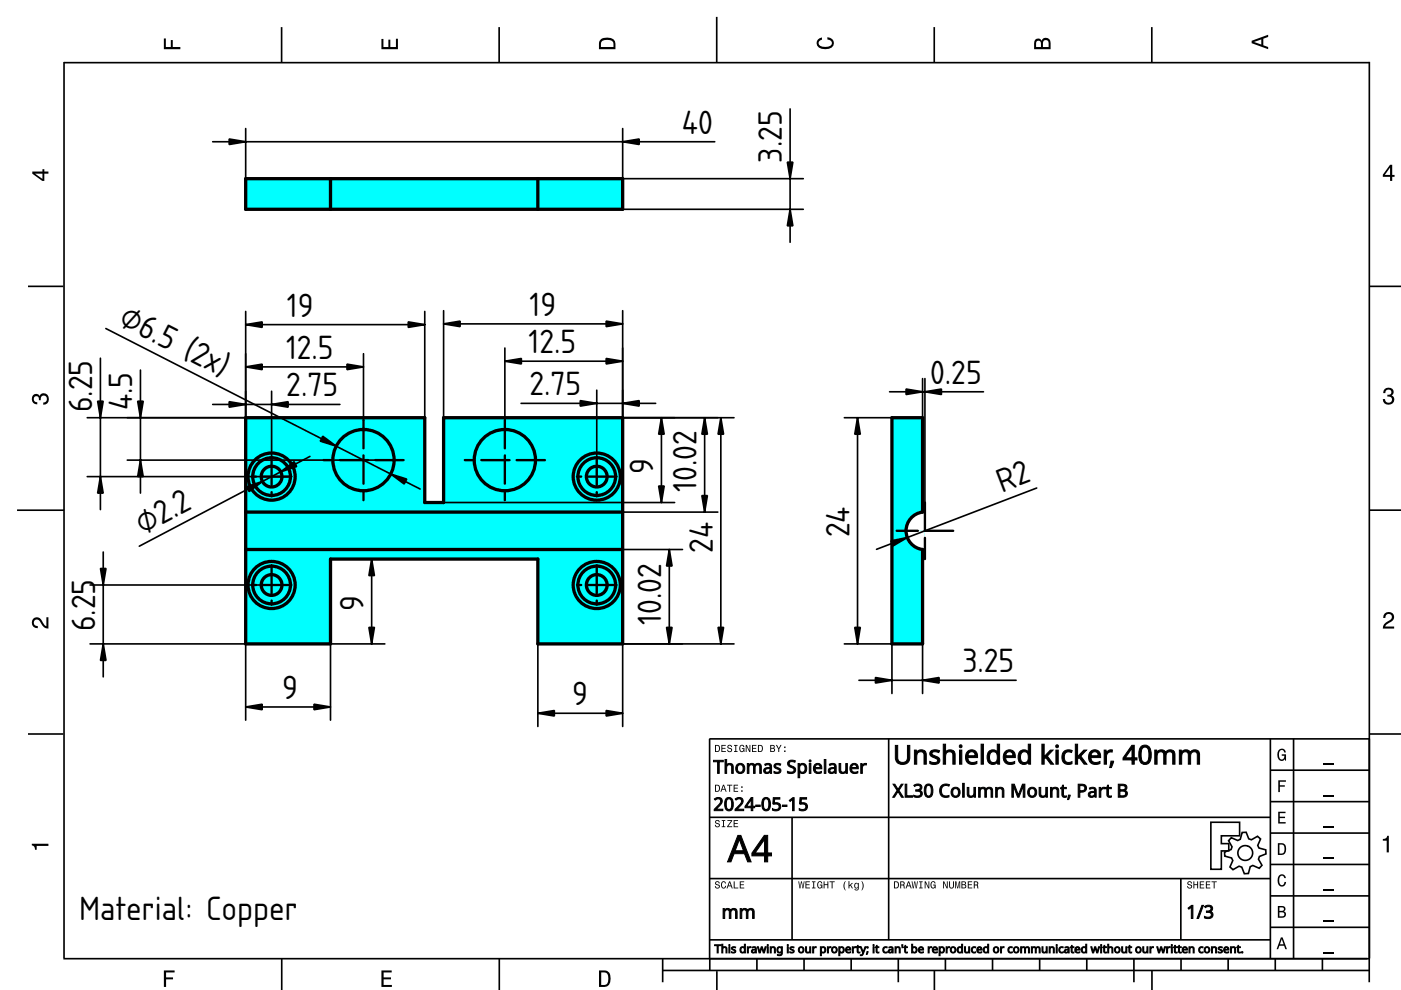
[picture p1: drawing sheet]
<svg xmlns="http://www.w3.org/2000/svg" width="297mm" height="210mm" viewBox="0 0 297 210" stroke-linecap="round" stroke-linejoin="round" font-family="sans-serif">
<defs><g id="words">
<g font-size="6.7">
<text x="144.6" y="28.3">40</text>
<text x="165.8" y="34.5" transform="rotate(-90 165.8 34.5)">3.25</text>
<text x="24.9" y="68.7" transform="rotate(27 24.9 68.7)">⌀6.5 (2x)</text>
<text x="60.8" y="67.1">19</text>
<text x="112.3" y="66.9">19</text>
<text x="60.7" y="76.1">12.5</text>
<text x="112.1" y="74.9">12.5</text>
<text x="112.3" y="83.8">2.75</text>
<text x="197.2" y="81.3">0.25</text>
<text x="19.6" y="87.4" transform="rotate(-90 19.6 87.4)">6.25</text>
<text x="28.1" y="86.9" transform="rotate(-90 28.1 86.9)">4.5</text>
<text x="60.7" y="84">2.75</text>
<text x="138.5" y="100.5" transform="rotate(-90 138.5 100.5)">9</text>
<text x="147.7" y="104.3" transform="rotate(-90 147.7 104.3)">10.02</text>
<text x="212.4" y="104.5" transform="rotate(-21 212.4 104.5)">R2</text>
<text x="30.3" y="113.4" transform="rotate(-28 30.3 113.4)">⌀2.2</text>
<text x="180.1" y="113.9" transform="rotate(-90 180.1 113.9)">24</text>
<text x="151.1" y="117.2" transform="rotate(-90 151.1 117.2)">24</text>
<text x="77.1" y="129.5" transform="rotate(-90 77.1 129.5)">9</text>
<text x="20.2" y="133.9" transform="rotate(-90 20.2 133.9)">6.25</text>
<text x="140.2" y="132.5" transform="rotate(-90 140.2 132.5)">10.02</text>
<text x="204.1" y="142.5">3.25</text>
<text x="59.8" y="148.2">9</text>
<text x="121.3" y="149.5">9</text>
<text x="16.8" y="195.1">Material: Copper</text>
</g>
</g></defs>
<g fill="none" stroke="#000" stroke-width=".35">
<path d="M13.6 13.3h276.8M13.6 13.1v190M59.7 5.7v7.6M105.8 5.7v7.6M152 3.6v9.7M198.1 5.7v7.6M244.2 5.7v7.6M290.3 13.1v195.2M5.9 60.7h7.5M290.4 60.7h6.7M3.6 108.2h10M290.4 108.2h6.7"/>
<path d="M5.9 155.6h7.5M150.4 156.7h140M150.4 156.7v46.6M188.4 156.6v42.7M269.3 156.6v46.7M274.3 156.6v46.7M290.4 155.6h6.7M150.4 173.3h119M167.9 173.3v26M269.3 176.6h21.1M269.3 170h21.1M269.3 163.3h21.1"/>
<path d="M150.4 199.3h119M150.4 186.3h119M250.4 186.3v13M269.3 196.6h21.1M269.3 189.9h21.1M269.3 183.3h21.1M13.4 203.3h277M59.7 203.3v6.7M105.9 203.3v6.7M140.5 205.8h149.9M140.5 203.3v5M150.5 203.3v2.5"/>
<path d="M152 205.9v4.1M160.5 203.3v2.5M170.5 203.3v2.5M180.5 203.3v2.5M190.5 203.3v5M198.1 205.7v4.3M200.4 203.3v2.5M210.4 203.3v2.5M220.4 203.3v2.5M230.4 203.3v2.5M240.4 203.3v5M244.2 205.7v4.3"/>
<path d="M250.4 203.3v2.5M260.4 203.3v2.5M270.4 203.3v2.5M280.4 203.3v2.5"/>
</g>
<g fill="#000">
<path d="M34.7 8.2h.5v1.8h1v-1.5h.4v1.5h1.6v.4h-3.5z" fill-rule="evenodd"/>
<path d="M80.9 8.3h.4v1.7h1v-1.6h.5v1.6h1.1v-1.8h.5v2.2h-3.5z" fill-rule="evenodd"/>
<path d="M127.4 8.3a2.19 2.19 0 0 0-.4 2.1h3.5v-1.1a1.42 1.42 0 0 0-1.8-1.3zM127.7 8.7a2.14 2.14 0 0 1 2.3 .2l.1 1.1h-2.7l.1-1.1z" fill-rule="evenodd"/>
<path d="M173.4 8.4l.9-.5v.5a.7 .7 0 0 0-.7 .5 .7 .7 0 0 0 .3 .8 1.69 1.69 0 0 0 2.5-.6 .9 .9 0 0 0-1-.7v-.5a1.24 1.24 0 0 1 1.4 1 1.24 1.24 0 0 1-1 1.4 2.22 2.22 0 0 1-2.5-.6l-.2-.6z" fill-rule="evenodd"/>
<path d="M219.5 8.4l-.3 .8v1.2h3.5v-1.3a.98 .98 0 0 0-.7-1.1 .98 .98 0 0 0-1.1 .6 .83 .83 0 0 0-1.4-.2zM219.8 8.8a.54 .54 0 0 1 .6-.1 .54 .54 0 0 1 .3 .6v.7h-1zM221.3 8.7a.62 .62 0 0 1 .7-.2 .62 .62 0 0 1 .3 .7v.8h-1.2z" fill-rule="evenodd"/>
<path d="M265.4 8.6v.6l3.5 1.2v-.4l-1.1-.4v-1.4l1.1-.4v-.4zM265.9 8.9l1.5-.5v1z" fill-rule="evenodd"/>
<path d="M6.8 36.4v.4l2.2 1.6h.4v-1.6h.9v-.4h-.9v-.5h-.4v.5zM7.4 36.8h1.6v1.1z" fill-rule="evenodd"/>
<path d="M294.7 34.9l-1.5 2.1v.5h1.5v.9h.5v-.9h.5v-.4h-.5v-2.2zM294.7 35.5v1.6h-1.1z" fill-rule="evenodd"/>
<path d="M7 83.8a.86 .86 0 0 1 1.4 .1 1.06 1.06 0 0 1 1.3-.5 1.06 1.06 0 0 1 .7 1.2 1.1 1.1 0 0 1-1.2 1.2v-.4a.71 .71 0 0 0 .7-1 .71 .71 0 0 0-1.2-.1l-.1 .6h-.4a.61 .61 0 0 0-.2-.8 .61 .61 0 0 0-.8 .2 .61 .61 0 0 0 .1 .8l.6 .2v.4a1.15 1.15 0 0 1-1.1-.6 1.15 1.15 0 0 1 .2-1.3z" fill-rule="evenodd"/>
<path d="M293.6 82.5a1.08 1.08 0 0 1 1.3-.2 1.08 1.08 0 0 1 .5 1.3l-.3 .2a1.06 1.06 0 0 1 .5 1.3 1.06 1.06 0 0 1-1.2 .7 1.1 1.1 0 0 1-1.2-1.2h.4a.71 .71 0 0 0 1 .8 .71 .71 0 0 0 .1-1.3h-.6v-.4a.61 .61 0 0 0 .8-.3 .61 .61 0 0 0-.2-.8 .61 .61 0 0 0-.8 .2l-.2 .5h-.4z" fill-rule="evenodd"/>
<path d="M7 131.2a1.22 1.22 0 0 1 2 .7l.4 .6 .4 .3v-1.9h.5v2.4a1.8 1.8 0 0 1-1.8-1.4 .71 .71 0 0 0-.8-.5 .71 .71 0 0 0-.5 .8 .71 .71 0 0 0 .8 .5v.5a1.18 1.18 0 0 1-1.2-.7 1.18 1.18 0 0 1 .2-1.3z" fill-rule="evenodd"/>
<path d="M293.6 130.1a1.18 1.18 0 0 1 1.9 .3 1.18 1.18 0 0 1-1 1.6l-.5 .4-.3 .4h1.9v.5h-2.4a1.8 1.8 0 0 1 1.4-1.8 .71 .71 0 0 0 .5-.8 .71 .71 0 0 0-.9-.5 .71 .71 0 0 0-.5 .8h-.4z" fill-rule="evenodd"/>
<path d="M151.6 157.9v1.5h.5a.77 .77 0 0 0 .6-.7 .77 .77 0 0 0-.6-.8zM151.8 158.1a.57 .57 0 0 1 .6 .6 .57 .57 0 0 1-.6 .6zM152.9 157.9v1.5h1v-.1h-.8v-.5h.7v-.2h-.7v-.5h.8v-.2zM154.3 158a.53 .53 0 0 0 0 .7 .53 .53 0 0 0 .6 .1 .32 .32 0 0 1-.2 .5 .32 .32 0 0 1-.3-.4h-.2a.5 .5 0 0 0 .6 .6 .5 .5 0 0 0 .2-.9l-.4-.1a.28 .28 0 0 1-.1-.3 .28 .28 0 0 1 .3-.2 .28 .28 0 0 1 .2 .4h.2a.51 .51 0 0 0-.3-.5 .51 .51 0 0 0-.6 .1zM155.6 157.9v.2h.3v1.2h-.3v.1h.8v-.1h-.3v-1.2h.3v-.2zM156.9 158.1a.81 .81 0 0 0 .5 1.4l.3-.3 .1 .2v-.8h-.5v.2h.3l-.2 .5a.6 .6 0 0 1-.5-.6 .6 .6 0 0 1 .5-.6l.2 .3h.2l-.1-.4a.53 .53 0 0 0-.8 .1zM158.1 157.9v1.5h.2v-1.2l.6 1.2h.2v-1.5h-.2v1.3l-.6-1.3zM159.4 157.9v1.5h1v-.1h-.8v-.5h.7v-.2h-.7v-.5h.8v-.2zM160.7 157.9v1.5h.5a.77 .77 0 0 0 .6-.7 .77 .77 0 0 0-.6-.8zM160.9 158.1a.57 .57 0 0 1 .6 .6 .57 .57 0 0 1-.6 .6zM163.3 157.9v1.5h.6a.42 .42 0 0 0 .4-.3 .42 .42 0 0 0-.2-.5l.2-.2-.1-.4zM163.5 158.1h.3a.23 .23 0 0 1 .3 .3 .23 .23 0 0 1-.3 .2h-.3zM163.5 158.7h.3a.26 .26 0 0 1 .3 .3 .26 .26 0 0 1-.3 .3h-.3zM164.5 157.9l.5 .9v.6h.2v-.6l.5-.9h-.2l-.4 .8-.4-.8zM166.3 159.1v.3h.2v-.3zM166.3 158.3v.3h.2v-.3z" fill-rule="evenodd"/>
<path d="M6.7 178.9h3.6v.5h-2.5v.8h-.4a.77 .77 0 0 0-.7-1z" fill-rule="evenodd"/>
<path d="M151.7 174a.53 .53 0 0 0 0 .6 .53 .53 0 0 0 .6 .2 .32 .32 0 0 1-.2 .5 .32 .32 0 0 1-.3-.4h-.2a.5 .5 0 0 0 .6 .5 .5 .5 0 0 0 .2-.8l-.4-.1a.28 .28 0 0 1-.1-.4 .28 .28 0 0 1 .3-.1 .28 .28 0 0 1 .2 .3h.2a.51 .51 0 0 0-.3-.4 .51 .51 0 0 0-.6 .1zM153 173.9v.2h.3v1.1h-.3v.2h.8v-.2h-.3v-1.1h.3v-.2zM154.2 173.9v.2h.8l-.8 1.3h1v-.2h-.8l.8-1.3zM155.5 173.9v1.5h1v-.2h-.8v-.5h.7v-.2h-.7v-.4h.8v-.2z" fill-rule="evenodd"/>
<path d="M151.6 166.4v1.5h.5a.77 .77 0 0 0 .6-.8 .77 .77 0 0 0-.6-.7zM151.8 166.6a.57 .57 0 0 1 .6 .5 .57 .57 0 0 1-.6 .6zM153.3 166.4l-.6 1.5h.2l.2-.5h.6l.2 .5h.2l-.6-1.5zM153.4 166.6l.2 .7h-.4zM154.1 166.4v.2h.5v1.3h.2v-1.3h.5v-.2zM155.5 166.4v1.5h1v-.2h-.8v-.5h.7v-.2h-.7v-.4h.8v-.2zM157.2 167.6v.3h.2v-.3zM157.2 166.7v.3h.2v-.3z" fill-rule="evenodd"/>
<path d="M271 172.1h1.6v.3h-1.3v.8h1.1v.3h-1.1v.8h1.3v.3h-1.6z" fill-rule="evenodd"/>
<path d="M271 165.4h1.6v.3h-1.2v.8h1v.3h-1v1.1h-.4z" fill-rule="evenodd"/>
<path d="M270.9 178.8v2.5h.9a1.37 1.37 0 0 0 .7-2.2 1.56 1.56 0 0 0-1.6-.3zM271.3 179.1a.98 .98 0 0 1 1.1 .7 .98 .98 0 0 1-.7 1.2h-.4z" fill-rule="evenodd"/>
<path d="M271.1 159.1a.85 .85 0 0 1 .9-.4 .85 .85 0 0 1 .6 .8h-.3l-.1-.2a.49 .49 0 0 0-.4-.3 .49 .49 0 0 0-.5 .3 1.2 1.2 0 0 0 .5 1.7 .66 .66 0 0 0 .5-.8h-.5v-.3h.9v1.4h-.2l-.1-.4-.3 .4a.85 .85 0 0 1-1.2-.7v-1.1z" fill-rule="evenodd"/>
<path d="M151.7 187a.53 .53 0 0 0 0 .6 .53 .53 0 0 0 .6 .2 .32 .32 0 0 1-.2 .5 .32 .32 0 0 1-.3-.4h-.2a.5 .5 0 0 0 .6 .5 .5 .5 0 0 0 .2-.8l-.4-.1a.28 .28 0 0 1-.1-.4 .28 .28 0 0 1 .3-.1 .28 .28 0 0 1 .2 .3h.2a.51 .51 0 0 0-.3-.4 .51 .51 0 0 0-.6 .1zM153 187l-.1 .3a.67 .67 0 0 0 0 .8 .67 .67 0 0 0 .9 .2l.2-.5h-.3l-.2 .4a.6 .6 0 0 1-.4-.6 .6 .6 0 0 1 .4-.6l.2 .3h.2l-.1-.3a.5 .5 0 0 0-.8 0zM154.6 186.9l-.6 1.5h.2l.2-.5h.6l.2 .5h.2l-.6-1.5zM154.7 187.1l.2 .6h-.4zM155.6 186.9v1.5h.9v-.2h-.7v-1.3zM156.8 186.9v1.5h1v-.2h-.8v-.5h.7v-.2h-.7v-.4h.8v-.2z" fill-rule="evenodd"/>
<path d="M169.3 186.9l.2 1.5h.2l.2-1.3 .2 1.3h.2l.3-1.5h-.2l-.2 1.2-.2-1.2h-.2l-.2 1.2-.2-1.2zM170.8 186.9v1.5h.9v-.2h-.7v-.5h.6v-.2h-.6v-.5h.7v-.1zM172.1 186.9v.1h.3v1.2h-.3v.2h.8v-.2h-.3v-1.2h.3v-.1zM173.4 187a.81 .81 0 0 0 .5 1.4l.3-.2 .2 .2v-.8h-.6v.1h.4l-.2 .5a.6 .6 0 0 1-.5-.6 .6 .6 0 0 1 .4-.6l.2 .3h.2l-.1-.3a.53 .53 0 0 0-.8 0zM174.6 186.9v1.5h.2v-.7h.6v.7h.2v-1.5h-.2v.6h-.6v-.6zM175.9 186.9v.1h.4v1.4h.2v-1.4h.5v-.1zM179.2 186.8a1.35 1.35 0 0 0 .1 2 1.84 1.84 0 0 1 0-2zM179.9 186.8v1.6h.2v-.4l.2-.2 .3 .6h.2l-.4-.8 .5-.4h-.3l-.5 .5v-.9zM181.2 187.3a.59 .59 0 0 0-.1 .7 .59 .59 0 0 0 .6 .4l.2-.2a.31 .31 0 0 1-.1 .4 .31 .31 0 0 1-.5-.1h-.1a.47 .47 0 0 0 .5 .3 .47 .47 0 0 0 .4-.5v-1.1h-.2v.2l-.3-.2zM181.4 187.4h.1a.42 .42 0 0 1 .4 .4 .42 .42 0 0 1-.4 .4l-.2-.2zM182.6 186.8a1.85 1.85 0 0 1 0 2 1.22 1.22 0 0 0 0-2z" fill-rule="evenodd"/>
<path d="M189.5 186.9v1.5h.5a.77 .77 0 0 0 .6-.8 .77 .77 0 0 0-.6-.7zM189.7 187a.57 .57 0 0 1 .7 .6 .57 .57 0 0 1-.7 .6zM190.9 186.9v1.5h.2v-.7a.45 .45 0 0 1 .5 .1 .45 .45 0 0 1 0 .6l.3-.1-.3-.7a.41 .41 0 0 0 .2-.5 .41 .41 0 0 0-.4-.2zM191.1 187h.2a.26 .26 0 0 1 .3 .3 .26 .26 0 0 1-.3 .2h-.2zM192.5 186.9l-.5 1.5h.2l.1-.5h.6l.2 .5h.2l-.5-1.5zM192.6 187.1l.3 .6h-.5zM193.3 186.9l.2 1.5h.2l.2-1.3 .3 1.3h.1l.3-1.5h-.2l-.2 1.2-.2-1.2h-.2l-.2 1.2-.1-1.2zM194.9 186.9v.1h.2v1.2h-.2v.2h.7v-.2h-.3v-1.2h.3v-.1zM196.1 186.9v1.5h.1v-1.3l.6 1.3h.2v-1.5h-.1v1.2l-.6-1.2zM197.4 187a.81 .81 0 0 0 .6 1.4l.2-.2 .2 .2v-.8h-.6v.1h.4l-.2 .5a.6 .6 0 0 1-.5-.6 .6 .6 0 0 1 .5-.6l.1 .3h.3l-.2-.3a.53 .53 0 0 0-.8 0zM199.9 186.9v1.5h.2v-1.3l.6 1.3h.2v-1.5h-.1v1.2l-.6-1.2zM201.2 186.9v.9a.52 .52 0 0 0 .5 .6 .52 .52 0 0 0 .6-.6v-.9h-.2v.9a.33 .33 0 0 1-.4 .4 .33 .33 0 0 1-.3-.4v-.9zM202.5 186.9v1.5h.2v-1.4l.2 1.4h.2l.3-1.4v1.4h.2v-1.5h-.3l-.3 1.3-.2-1.3zM203.8 186.9v1.5h.6a.42 .42 0 0 0 .5-.3 .42 .42 0 0 0-.3-.5l.2-.3-.1-.3zM204 187h.4a.23 .23 0 0 1 .2 .3 .23 .23 0 0 1-.3 .2h-.3zM204 187.7h.4a.26 .26 0 0 1 .3 .2 .26 .26 0 0 1-.3 .3h-.4zM205.2 186.9v1.5h.9v-.2h-.7v-.5h.7v-.2h-.7v-.5h.7v-.1zM206.5 186.9v1.5h.2v-.7a.45 .45 0 0 1 .5 .1 .45 .45 0 0 1 0 .6l.3-.1-.3-.7a.41 .41 0 0 0 .2-.5 .41 .41 0 0 0-.4-.2zM206.7 187h.2a.25 .25 0 0 1 .3 .3 .25 .25 0 0 1-.3 .2h-.2z" fill-rule="evenodd"/>
<path d="M251.9 187a.53 .53 0 0 0 0 .6 .53 .53 0 0 0 .6 .2 .32 .32 0 0 1-.3 .5 .32 .32 0 0 1-.3-.4h-.2a.5 .5 0 0 0 .7 .5 .5 .5 0 0 0 .1-.8l-.4-.1a.28 .28 0 0 1-.1-.4 .28 .28 0 0 1 .4-.1 .28 .28 0 0 1 .1 .3h.2a.51 .51 0 0 0-.3-.4 .51 .51 0 0 0-.5 .1zM253 186.9v1.5h.2v-.7h.6v.7h.2v-1.5h-.2v.6h-.6v-.6zM254.4 186.9v1.5h.9v-.2h-.7v-.5h.6v-.2h-.6v-.4h.7v-.2zM255.7 186.9v1.5h.9v-.2h-.7v-.5h.6v-.2h-.6v-.4h.7v-.2zM256.9 186.9v.2h.4v1.3h.2v-1.3h.5v-.2z" fill-rule="evenodd"/>
<path d="M270.9 192.1v2.5h1a.7 .7 0 0 0 .7-.5 .7 .7 0 0 0-.4-.9 .61 .61 0 0 0 .3-.7 .61 .61 0 0 0-.7-.4zM271.3 192.4h.5a.38 .38 0 0 1 .4 .4 .38 .38 0 0 1-.4 .3h-.5zM271.3 193.4h.5a.44 .44 0 0 1 .5 .4 .44 .44 0 0 1-.5 .5h-.5z" fill-rule="evenodd"/>
<path d="M271.1 185.7a.85 .85 0 0 1 1-.3 .85 .85 0 0 1 .5 .8h-.3l-.1-.2a.47 .47 0 0 0-.4-.3 .47 .47 0 0 0-.4 .2 1.21 1.21 0 0 0 .4 1.8 .64 .64 0 0 0 .5-.7h.4a.89 .89 0 0 1-.8 1 .89 .89 0 0 1-1-.8v-1.1z" fill-rule="evenodd"/>
<path d="M293.2 177.9a.77 .77 0 0 0 .9-.7h.4v3.5h-.5v-2.5h-.8z" fill-rule="evenodd"/>
<path d="M34.7 205.8h2.3v.4h-1.8v1h1.5v.4h-1.5v1.7h-.5z" fill-rule="evenodd"/>
<path d="M80.9 205.8h2.1v.4h-1.7v1h1.6v.4h-1.6v1.2h1.8v.5h-2.2z" fill-rule="evenodd"/>
<path d="M127 205.8v3.5h1.2a1.42 1.42 0 0 0 1.3-1.8 1.38 1.38 0 0 0-1.3-1.7zM127.5 206.2l1 .1a1.89 1.89 0 0 1 0 2.5h-1z" fill-rule="evenodd"/>
<path d="M271.6 198.8l-.9 2.5h.3l.3-.8h1l.2 .8h.4l-1-2.5zM271.8 199.1l.3 1.1h-.7z" fill-rule="evenodd"/>
</g>
<path d="M280.7 175.3h2.1M280.7 168.7h2.1M280.7 162h2.1M280.7 195.3h2.1M280.7 188.6h2.1M280.7 182h2.1M280.7 202h2.1" fill="none" stroke="#000" stroke-width=".25"/>
<g fill="#000" stroke="#000" stroke-width=".21">
<path d="M151.3 161.2h2v.3h-.8v2.5h-.4v-2.5h-.8zM153.7 161h.4l-.1 1.2a.79 .79 0 0 1 .9-.3 .79 .79 0 0 1 .6 .7v1.4h-.4v-1.4a.55 .55 0 0 0-.7-.4 .55 .55 0 0 0-.3 .7v1.1h-.4zM156.2 162.1a1.02 1.02 0 0 1 1.5 .1 1.02 1.02 0 0 1-.1 1.4 1.02 1.02 0 0 1-1.4 .1l-.2-.8zM156.6 162.2a.76 .76 0 0 0-.2 1.1 .76 .76 0 0 0 1 .2 .77 .77 0 0 0 .1-1 .77 .77 0 0 0-.9-.3zM158.4 161.9h.3l.1 .3a.78 .78 0 0 1 1.3 0 .73 .73 0 0 1 .8-.3 .73 .73 0 0 1 .5 .7v1.4h-.3v-1.4a.51 .51 0 0 0-.6-.4 .51 .51 0 0 0-.4 .6v1.2h-.3v-1.4a.51 .51 0 0 0-.7-.4 .51 .51 0 0 0-.3 .7v1.1h-.4zM162.1 162a.87 .87 0 0 1 1.5 .6v1.4h-.3v-.3a.71 .71 0 0 1-1 .3 .71 .71 0 0 1-.3-.9 .71 .71 0 0 1 .9-.4h.4a.57 .57 0 0 0-.4-.6 .57 .57 0 0 0-.7 .2zM162.4 163.1a.46 .46 0 0 0 .3 .7 .46 .46 0 0 0 .5-.5l.1-.3zM164.2 162.1a1.26 1.26 0 0 1 1.3-.1l-.1 .3a.64 .64 0 0 0-1 .2l.2 .1a.8 .8 0 0 1 .9 1.1 1.3 1.3 0 0 1-1.4 .2v-.3a.73 .73 0 0 0 1.1-.2l-.1-.2a.98 .98 0 0 1-1-1zM167.2 161.4a1.49 1.49 0 0 1 1.4-.1l-.1 .3a.72 .72 0 0 0-1.1 .4l.3 .4a.86 .86 0 0 1 1 .9 .86 .86 0 0 1-1.2 .7l-.5-.1v-.4a.82 .82 0 0 0 1.3-.4l-.2-.2a1.12 1.12 0 0 1-1.1-1.2zM169.2 161.9h.3v.3a.86 .86 0 0 1 1.1-.3 .86 .86 0 0 1 .4 1 .88 .88 0 0 1-.4 1 .88 .88 0 0 1-1.1-.2v1.2h-.3zM169.7 162.3a.91 .91 0 0 0 .4 1.4 .84 .84 0 0 0 .6-.8 .84 .84 0 0 0-.6-.8zM171.5 161.3a.25 .25 0 0 1 .5 0 .25 .25 0 0 1-.5 0zM171.6 161.9h.3v2.1h-.3zM172.8 162.1a.89 .89 0 0 1 1.1-.1 .89 .89 0 0 1 .3 1h-1.4a.8 .8 0 0 0 .5 .7 .8 .8 0 0 0 .8-.1v.3a1.13 1.13 0 0 1-1.5-.3 1.13 1.13 0 0 1 .2-1.5zM173 162.3l-.2 .4h1.1a.51 .51 0 0 0-.3-.5 .51 .51 0 0 0-.6 .1zM174.8 161h.3v3h-.3zM175.8 162a.87 .87 0 0 1 1.5 .6v1.4h-.3v-.3a.71 .71 0 0 1-1 .3 .71 .71 0 0 1-.3-.9 .71 .71 0 0 1 .9-.4h.4a.57 .57 0 0 0-.4-.6 .57 .57 0 0 0-.7 .2zM176.1 163.1a.46 .46 0 0 0 .3 .7 .46 .46 0 0 0 .5-.5v-.3zM177.9 161.9h.3v1.3a.55 .55 0 0 0 .7 .5 .55 .55 0 0 0 .4-.7v-1.1h.4v2.1h-.3l-.1-.3a.8 .8 0 0 1-.8 .3 .8 .8 0 0 1-.6-.7zM180.5 162.1a.89 .89 0 0 1 1.1-.1 .89 .89 0 0 1 .4 1h-1.4a.8 .8 0 0 0 .4 .7 .8 .8 0 0 0 .9-.1v.3a1.13 1.13 0 0 1-1.5-.3 1.13 1.13 0 0 1 .1-1.5zM180.7 162.3l-.1 .4h1a.51 .51 0 0 0-.3-.5 .51 .51 0 0 0-.6 .1zM182.5 161.9h.3v.4a.76 .76 0 0 1 .9-.4l-.1 .3a.63 .63 0 0 0-.8 .7v1.1h-.3z"/>
<path d="M151.5 169.4a.93 .93 0 0 1 1.4-.1 .93 .93 0 0 1-.2 1.4l-.8 .9h1.4v.3h-1.9v-.3l.7-.7a.92 .92 0 0 0 .4-1.5h-.4l-.5 .2zM154 169.2a.92 .92 0 0 1 1.1 0 .92 .92 0 0 1 .4 1 1.25 1.25 0 0 1-.9 1.7 1.4 1.4 0 0 1-.9-1.9zM154.2 169.5a1.97 1.97 0 0 0 .2 2.1h.3a1.75 1.75 0 0 0 0-2.2zM155.9 169.4a.93 .93 0 0 1 1.4-.1 .93 .93 0 0 1-.2 1.4l-.8 .9h1.4v.3h-1.9v-.3l.8-.7a.92 .92 0 0 0 .3-1.5h-.4l-.4 .2zM159.3 169.1h.3v1.9h.4v.3h-.4v.6h-.3v-.6h-1.3v-.3zM159.3 169.5l-1 1.5h1zM160.2 170.7h1v.3h-1zM161.9 169.2a.92 .92 0 0 1 1 0 .92 .92 0 0 1 .4 1 1.25 1.25 0 0 1-.9 1.7 1.4 1.4 0 0 1-.8-1.9zM162.1 169.5a1.97 1.97 0 0 0 .1 2.1h.4a1.75 1.75 0 0 0 0-2.2zM164 169.1h1.3v.3h-1.1v.8a.93 .93 0 0 1 1.4 .8 .93 .93 0 0 1-1.3 .9l-.5-.1v-.4a.81 .81 0 0 0 .9 .2 .81 .81 0 0 0 .5-.7 .87 .87 0 0 0-1.2-.4l-.1-.1zM165.9 170.7h.9v.3h-.9zM167.3 169.7l.8-.6h.3v2.8h-.4l.1-2.4-.6 .4zM169.6 169.1h1.4v.3h-1.1l-.1 .8a.93 .93 0 0 1 1.4 .8 .93 .93 0 0 1-1.2 .9l-.5-.1v-.4a.81 .81 0 0 0 .8 .2 .81 .81 0 0 0 .5-.7 .87 .87 0 0 0-1.1-.4l-.2-.1z"/>
<path d="M189.3 166.3h.4l.7 1.1 .7-1.1h.4l-.9 1.3 .9 1.4h-.4l-.7-1.2-.7 1.2h-.4l.9-1.4zM191.9 166.3h.4v2.4h1.2v.3h-1.6zM193.7 166.5a.96 .96 0 0 1 1.1-.3 .96 .96 0 0 1 .6 .9l-.1 .3-.4 .2a.78 .78 0 0 1 .6 .9 .78 .78 0 0 1-1 .6l-.8-.2v-.3a.84 .84 0 0 0 .9 .2 .84 .84 0 0 0 .6-.7l-.4-.3-.6-.1v-.2a.6 .6 0 0 0 .7-.1 .6 .6 0 0 0 .1-.8l-.6-.1-.5 .2zM196.3 166.4a.92 .92 0 0 1 1.1 0 .92 .92 0 0 1 .4 .9 1.25 1.25 0 0 1-.9 1.8 1.4 1.4 0 0 1-.9-2zM196.5 166.6a1.97 1.97 0 0 0 .2 2.1h.4a1.75 1.75 0 0 0 0-2.2zM199.6 166.5l.4-.2 .8-.1 .5 .2-.1 .3a1.1 1.1 0 0 0-1.6 1 1.1 1.1 0 0 0 1.6 1v.3a1.45 1.45 0 0 1-1.8-.6 1.45 1.45 0 0 1 .2-1.9zM201.9 167.2a1.02 1.02 0 0 1 1.4 .1 1.02 1.02 0 0 1 0 1.4 1.02 1.02 0 0 1-1.4 0l-.3-.7zM202.3 167.3a.76 .76 0 0 0-.3 1 .76 .76 0 0 0 1.1 .3 .77 .77 0 0 0 .1-1 .77 .77 0 0 0-.9-.3zM204.1 166.1h.3v2.9h-.3zM205.1 167h.3v1.3a.55 .55 0 0 0 .7 .5 .55 .55 0 0 0 .4-.8v-1h.3v2h-.3v-.2a.8 .8 0 0 1-.9 .2 .8 .8 0 0 1-.5-.7zM207.5 167h.3v.2a.78 .78 0 0 1 1.3 .1 .73 .73 0 0 1 .8-.4 .73 .73 0 0 1 .6 .8v1.3h-.4v-1.3a.51 .51 0 0 0-.6-.5 .51 .51 0 0 0-.4 .7v1.1h-.3v-1.3a.51 .51 0 0 0-.6-.5 .51 .51 0 0 0-.4 .8v1h-.3zM211.1 167h.3v.2a.79 .79 0 0 1 .9-.2 .79 .79 0 0 1 .5 .7v1.3h-.3v-1.3a.55 .55 0 0 0-.7-.5 .55 .55 0 0 0-.4 .8v1h-.3zM214.5 166.3h.6l.8 2.2 .9-2.2h.5v2.7h-.3v-2.4l-1 2.4h-.2l-1-2.4 .1 2.4h-.4zM218.1 167.2a1.02 1.02 0 0 1 1.4 .1 1.02 1.02 0 0 1 0 1.4 1.02 1.02 0 0 1-1.4 0l-.2-.7zM218.5 167.3a.76 .76 0 0 0-.2 1 .76 .76 0 0 0 1 .3 .77 .77 0 0 0 .1-1 .77 .77 0 0 0-.9-.3zM220.3 167h.4v1.3a.55 .55 0 0 0 .6 .5 .55 .55 0 0 0 .4-.8v-1h.4v2h-.3l-.1-.2a.8 .8 0 0 1-.8 .2 .8 .8 0 0 1-.6-.7zM222.7 167h.3v.2a.79 .79 0 0 1 .9-.2 .79 .79 0 0 1 .6 .7v1.3h-.4v-1.3a.55 .55 0 0 0-.6-.5 .55 .55 0 0 0-.4 .8v1h-.4zM225.3 166.5h.2v.5h.6v.2h-.6v1.2a.42 .42 0 0 0 .6 .3l-.1 .3a.64 .64 0 0 1-.9-.6v-1.2h-.3v-.1l.3-.2zM226.5 168.6h.4l-.3 .9h-.3zM228.6 166.3h.7a.87 .87 0 0 1 1.1 .9 .87 .87 0 0 1-1.1 .8h-.4v1h-.3zM228.9 166.6v1.1a.68 .68 0 0 0 .8-.1 .68 .68 0 0 0 .2-.8l-.4-.2zM231 167.1a.87 .87 0 0 1 1.4 .5v1.4h-.2l-.1-.3a.71 .71 0 0 1-.9 .4 .71 .71 0 0 1-.4-.9 .71 .71 0 0 1 .9-.4h.4a.57 .57 0 0 0-.4-.6 .57 .57 0 0 0-.6 .2zM231.2 168.2a.46 .46 0 0 0 .3 .7 .46 .46 0 0 0 .6-.5v-.4zM233.1 167h.2l.1 .3a.76 .76 0 0 1 .9-.4l-.1 .3a.63 .63 0 0 0-.8 .7v1.1h-.3zM234.8 166.5h.2v.5h.6v.2h-.6v1.2a.42 .42 0 0 0 .6 .3v.3a.64 .64 0 0 1-.9-.6v-1.2h-.3v-.1l.3-.2zM237.1 166.3h.8a.71 .71 0 0 1 .9 .3 .71 .71 0 0 1-.2 .9l-.2 .1a.75 .75 0 0 1 .6 .9 .75 .75 0 0 1-.9 .5h-1zM237.4 166.6v.8h.6a.47 .47 0 0 0 .6-.4 .47 .47 0 0 0-.7-.4zM237.4 167.7v1h.6a.52 .52 0 0 0 .7-.5 .52 .52 0 0 0-.7-.5z"/>
<path d="M189.8 158h.5v2.6a1.03 1.03 0 0 0 1.1 1 1.03 1.03 0 0 0 1-1v-2.6h.5v2.6a1.53 1.53 0 0 1-1.5 1.5 1.53 1.53 0 0 1-1.6-1.5zM193.9 159h.4v.4a1.14 1.14 0 0 1 1.3-.4 1.14 1.14 0 0 1 .8 1.1v1.9h-.5v-1.9a.8 .8 0 0 0-1-.7 .8 .8 0 0 0-.5 1.1v1.5h-.5zM197.3 159.3a1.88 1.88 0 0 1 1.9-.1l-.2 .4a.85 .85 0 0 0-1.4 .3l.6 .3a.96 .96 0 0 1 .9 .6 .96 .96 0 0 1-.2 1.1 2.1 2.1 0 0 1-1.8 0v-.5l.3 .2a.86 .86 0 0 0 1.4-.5l-.6-.4a1 1 0 0 1-.9-1.4zM200 157.8h.5v1.6a1.14 1.14 0 0 1 1.2-.4 1.14 1.14 0 0 1 .8 1.1v1.9h-.5v-1.9a.8 .8 0 0 0-1-.7 .8 .8 0 0 0-.5 1.1v1.5h-.5zM203.4 158.2a.31 .31 0 0 1 .6 0 .31 .31 0 0 1-.6 0zM203.4 159h.5v3h-.5zM205.1 159.3a1.29 1.29 0 0 1 1.6-.1 1.29 1.29 0 0 1 .6 1.4h-2.1a1.12 1.12 0 0 0 1.8 .9h.1v.4a1.63 1.63 0 0 1-2.2-.4 1.63 1.63 0 0 1 .2-2.2zM205.5 159.6l-.3 .6h1.5a.74 .74 0 0 0-.4-.8 .74 .74 0 0 0-.8 .2zM208 157.8h.5v4.2h-.5zM209.6 159.4a1.24 1.24 0 0 1 1.9 0l-.1-1.6h.5v4.2h-.4v-.4a1.25 1.25 0 0 1-1.6 .3 1.25 1.25 0 0 1-.6-1.4l.1-.6zM210.1 159.5a1.48 1.48 0 0 0 .2 2.1 .87 .87 0 0 0 .9-.2 .87 .87 0 0 0 .2-.9 .87 .87 0 0 0-.2-.9 .87 .87 0 0 0-1.1-.1zM213.2 159.3a1.29 1.29 0 0 1 1.5-.1 1.29 1.29 0 0 1 .6 1.4h-2.1a1.12 1.12 0 0 0 1.8 .9h.1v.4a1.63 1.63 0 0 1-2.1-.4 1.63 1.63 0 0 1 .2-2.2zM213.5 159.6l-.3 .6h1.6a.74 .74 0 0 0-.4-.8 .74 .74 0 0 0-.9 .2zM216.2 159.4a1.24 1.24 0 0 1 1.8 0v-1.6h.5v4.2h-.4l-.1-.4a1.25 1.25 0 0 1-1.5 .3 1.25 1.25 0 0 1-.6-1.4v-.6zM216.7 159.5a1.48 1.48 0 0 0 .2 2.1 .87 .87 0 0 0 .9-.2 .87 .87 0 0 0 .2-.9 .87 .87 0 0 0-.3-.9 .87 .87 0 0 0-1-.1zM220.9 157.8h.5v2.7l1.3-1.5h.6l-1.2 1.3 1.3 1.7h-.6l-1.1-1.4-.3 .3v1.1h-.5zM223.8 158.2a.31 .31 0 0 1 .6 0 .31 .31 0 0 1-.6 0zM223.9 159h.5v3h-.5zM225.6 159.3a1.74 1.74 0 0 1 1.7-.2l-.1 .4a1.04 1.04 0 0 0-1.3 .1 1.04 1.04 0 0 0-.2 1.3 .99 .99 0 0 0 1.6 .6v.4a1.5 1.5 0 0 1-1.8-.2 1.5 1.5 0 0 1-.3-1.8zM228 157.8h.5v2.7l1.3-1.5h.6l-1.3 1.3 1.3 1.7h-.6l-1-1.4-.3 .3v1.1h-.5zM231.2 159.3a1.29 1.29 0 0 1 1.6-.1 1.29 1.29 0 0 1 .5 1.4h-2a1.12 1.12 0 0 0 1.8 .9h.1v.4a1.63 1.63 0 0 1-2.2-.4 1.63 1.63 0 0 1 .2-2.2zM231.6 159.6l-.3 .6h1.5a.74 .74 0 0 0-.4-.8 .74 .74 0 0 0-.8 .2zM234.1 159h.4l.1 .6a1.11 1.11 0 0 1 1.3-.6l-.1 .5-.2-.1a.9 .9 0 0 0-1 1v1.6h-.5zM235.5 161.4h.6l-.5 1.3h-.3zM240 158h.5v2.7h.6v.4h-.6v.9h-.5v-.9h-1.9v-.4zM240 158.5l-1.4 2.2h1.4zM242 158.2a1.33 1.33 0 0 1 1.5 0 1.33 1.33 0 0 1 .6 1.4 2.09 2.09 0 0 1-1 2.5 1.36 1.36 0 0 1-1.6-1.6 2.78 2.78 0 0 1 .5-2.3zM242.3 158.6a3.3 3.3 0 0 0 0 2.9 .88 .88 0 0 0 1-.1 .88 .88 0 0 0 .3-1v-.8a.88 .88 0 0 0-.3-1 .88 .88 0 0 0-1 0zM244.8 159h.4l.1 .4a1.13 1.13 0 0 1 1.9 .1 1.06 1.06 0 0 1 1.2-.5 1.06 1.06 0 0 1 .7 1.1v1.9h-.5v-1.9a.73 .73 0 0 0-.8-.7 .73 .73 0 0 0-.6 1v1.6h-.5v-1.9a.74 .74 0 0 0-.9-.7 .74 .74 0 0 0-.5 1.1v1.5h-.5zM250 159h.4l.1 .4a1.13 1.13 0 0 1 1.9 .1 1.06 1.06 0 0 1 1.2-.5 1.06 1.06 0 0 1 .7 1.1v1.9h-.5v-1.9a.73 .73 0 0 0-.8-.7 .73 .73 0 0 0-.6 1v1.6h-.5v-1.9a.74 .74 0 0 0-.9-.7 .74 .74 0 0 0-.5 1.1v1.5h-.5z"/>
<path d="M153.3 192.6h.3v.3a.78 .78 0 0 1 1.3 .1 .73 .73 0 0 1 .9-.4 .73 .73 0 0 1 .5 .8v1.3h-.4v-1.3a.51 .51 0 0 0-.6-.5 .51 .51 0 0 0-.3 .7v1.1h-.4v-1.3a.51 .51 0 0 0-.6-.5 .51 .51 0 0 0-.3 .7v1.1h-.4zM156.9 192.6h.3l.1 .3a.78 .78 0 0 1 1.2 .1 .73 .73 0 0 1 .9-.4 .73 .73 0 0 1 .5 .8v1.3h-.3v-1.3a.51 .51 0 0 0-.6-.5 .51 .51 0 0 0-.4 .7v1.1h-.4v-1.3a.51 .51 0 0 0-.6-.5 .51 .51 0 0 0-.3 .7v1.1h-.4z"/>
<path d="M156.4 177.1h.7l2.1 5.6h-.7l-.7-1.7h-2.2l-.6 1.7h-.7zM156.7 177.9l-.8 2.5h1.7zM162 177.1h.8v3.7h.8v.7h-.8v1.2h-.7v-1.2h-2.7v-.6zM162.1 177.9l-2 2.9h2z"/>
<path d="M251.9 192.5l.7-.5h.3v2.7h-.3v-2.4l-.5 .5zM254.8 192h.4l-1.1 2.7h-.3zM255.4 192.2a.96 .96 0 0 1 1-.3 .96 .96 0 0 1 .7 .9l-.2 .2-.4 .3a.78 .78 0 0 1 .6 .9 .78 .78 0 0 1-1 .6l-.7-.2v-.3a.84 .84 0 0 0 .9 .2 .84 .84 0 0 0 .5-.7l-.3-.3-.7-.1v-.2a.6 .6 0 0 0 .7-.1 .6 .6 0 0 0 .1-.8l-.6-.1-.4 .2z"/>
<path d="M151.5 200.3h1.3v.2h-.5v1.5h-.3v-1.5h-.5zM153 200.2h.3l-.1 .7a.5 .5 0 0 1 .6-.2 .5 .5 0 0 1 .3 .5v.8h-.2v-1l-.3-.1-.3 .1v1h-.3zM154.5 200.4a.15 .15 0 0 1 .3 0 .15 .15 0 0 1-.3 0zM154.5 200.7h.3v1.3h-.3zM155.2 200.8h.8l-.1 .2-.2-.1a.25 .25 0 0 0-.3 0 .25 .25 0 0 0-.1 .2l.2 .2a.46 .46 0 0 1 .5 .5 .46 .46 0 0 1-.7 .2h-.2l.1-.2a.35 .35 0 0 0 .3 .1 .35 .35 0 0 0 .3-.3l-.2-.1a.43 .43 0 0 1-.4-.2 .43 .43 0 0 1 0-.5zM157 200.9a.54 .54 0 0 1 .8 0v-.7h.2v1.8h-.1l-.1-.1a.61 .61 0 0 1-.8 0 .61 .61 0 0 1-.1-.9zM157.2 201a.46 .46 0 0 0-.1 .7 .46 .46 0 0 0 .6 .1 .47 .47 0 0 0 .1-.6 .47 .47 0 0 0-.6-.2zM158.4 200.7h.2l.1 .3 .2-.3h.3v.2l-.5 .2v.9h-.3zM159.4 200.8a.57 .57 0 0 1 1 .4v.8l-.2-.1a.45 .45 0 0 1-.6 .2 .45 .45 0 0 1-.3-.6 .45 .45 0 0 1 .6-.2h.3a.36 .36 0 0 0-.3-.4 .36 .36 0 0 0-.4 .1zM159.6 201.5l-.1 .2a.34 .34 0 0 0 .5 .2 .34 .34 0 0 0 .1-.5zM160.6 200.7h.2l.3 1.1 .3-1.1h.2l.3 1.1 .3-1.1h.2l-.3 1.3h-.3l-.3-1-.3 1h-.3zM162.6 200.4a.15 .15 0 0 1 .3 0 .15 .15 0 0 1-.3 0zM162.7 200.7h.2v1.3h-.2zM163.3 200.7h.2v.2a.5 .5 0 0 1 .5-.2 .5 .5 0 0 1 .4 .5v.8h-.2l-.1-1-.2-.1-.3 .1-.1 1h-.2zM164.9 200.9a.53 .53 0 0 1 .8 0v-.2h.2v1.4a.64 .64 0 0 1-.4 .5 .64 .64 0 0 1-.7-.1v-.2a.49 .49 0 0 0 .6 .2 .49 .49 0 0 0 .3-.6 .63 .63 0 0 1-.9-.1 .63 .63 0 0 1 .1-.9zM164.9 201.3a.45 .45 0 0 0 .9 0 .45 .45 0 0 0-.9 0zM166.9 200.4a.15 .15 0 0 1 .3 0 .15 .15 0 0 1-.3 0zM166.9 200.7h.2v1.3h-.2zM167.6 200.8h.8l-.1 .2-.2-.1a.25 .25 0 0 0-.3 0 .25 .25 0 0 0-.1 .2l.2 .2a.46 .46 0 0 1 .5 .5 .46 .46 0 0 1-.8 .2h-.1v-.2a.35 .35 0 0 0 .4 .1 .35 .35 0 0 0 .3-.3l-.2-.1a.43 .43 0 0 1-.4-.2 .43 .43 0 0 1 0-.5zM169.2 201.4a.65 .65 0 0 1 1.3 0 .65 .65 0 0 1-1.3 0zM169.6 201a.44 .44 0 0 0-.1 .7 .44 .44 0 0 0 .7-.1v-.6l-.3-.1zM170.8 200.7h.2v1.1l.3 .1 .3-.1 .1-1.1h.2v1.3h-.2v-.1a.5 .5 0 0 1-.6 .1 .5 .5 0 0 1-.3-.4zM172.3 200.7h.2v.3l.3-.3h.3l-.1 .2-.4 .2-.1 .9h-.2zM173.9 200.7h.2v.2a.6 .6 0 0 1 .8 .1 .6 .6 0 0 1 0 .8 .6 .6 0 0 1-.8 .1v.7h-.2zM174.2 201a.49 .49 0 0 0 0 .6 .49 .49 0 0 0 .5 .2 .47 .47 0 0 0 .2-.6 .47 .47 0 0 0-.7-.2zM175.4 200.7h.2v.3l.3-.3h.3v.2l-.5 .2-.1 .9h-.2zM176.2 201.4a.65 .65 0 0 1 1.3 0 .65 .65 0 0 1-1.3 0zM176.6 201a.44 .44 0 0 0 0 .7 .44 .44 0 0 0 .7-.1l-.1-.6-.3-.1zM177.8 200.7h.2l.1 .2a.6 .6 0 0 1 .7 .1 .6 .6 0 0 1 0 .8 .6 .6 0 0 1-.8 .1l.1 .7h-.3zM178.1 201a.49 .49 0 0 0 0 .6 .49 .49 0 0 0 .5 .2 .47 .47 0 0 0 .2-.6 .47 .47 0 0 0-.7-.2zM179.4 200.9a.56 .56 0 0 1 .7-.1 .56 .56 0 0 1 .3 .6h-.9a.53 .53 0 0 0 .8 .4 .54 .54 0 0 1-.5 .3 .54 .54 0 0 1-.5-.3v-.6zM179.6 201l-.1 .3h.7l-.2-.4zM180.7 200.7h.2v.3l.3-.3h.3l-.1 .2-.4 .2-.1 .9h-.2zM181.8 200.4h.1v.3h.4v.2h-.4v.8l.2 .2h.2a.32 .32 0 0 1-.4 .2 .32 .32 0 0 1-.2-.4v-.8l-.2-.1zM182.4 200.7h.2l.4 1.1 .4-1.1h.2l-.5 1.5a.52 .52 0 0 1-.7 .4v-.2a.38 .38 0 0 0 .5-.4zM183.8 200.9a.16 .16 0 0 1 .3 0 .16 .16 0 0 1-.3 0zM183.8 201.8h.3l-.2 .6h-.2zM185.1 200.4a.13 .13 0 0 1 .2 0 .13 .13 0 0 1-.2 0zM185.1 200.7h.2v1.3h-.2zM185.8 200.4h.2v.3h.3v.2h-.3v.8l.1 .2h.2a.32 .32 0 0 1-.4 .2 .32 .32 0 0 1-.2-.4v-.8l-.1-.1zM187.3 200.9l.3-.2 .5 .1-.1 .2-.1-.1a.48 .48 0 0 0-.5 .6 .48 .48 0 0 0 .7 .3 .45 .45 0 0 1-.4 .3 .45 .45 0 0 1-.5-.3v-.6zM188.4 200.8a.57 .57 0 0 1 1 .4v.8l-.2-.1a.45 .45 0 0 1-.6 .2 .45 .45 0 0 1-.3-.6 .45 .45 0 0 1 .6-.2h.3a.36 .36 0 0 0-.3-.4 .36 .36 0 0 0-.4 .1zM188.6 201.5l-.1 .2a.34 .34 0 0 0 .5 .2 .34 .34 0 0 0 .1-.5zM189.8 200.7h.1l.1 .2a.5 .5 0 0 1 .5-.2 .5 .5 0 0 1 .4 .5v.8h-.3v-1l-.2-.1-.3 .1-.1 1h-.2zM191.2 200.3h.2v.6h-.2zM191.9 200.4h.1v.3h.4v.2h-.4v.8l.1 .2h.3a.32 .32 0 0 1-.4 .2 .32 .32 0 0 1-.2-.4v-.8l-.2-.1zM193.3 200.2h.2v.7a.6 .6 0 0 1 .8 .1 .6 .6 0 0 1 0 .8 .6 .6 0 0 1-.8 .1l-.2 .1zM193.6 201a.47 .47 0 0 0-.1 .6 .47 .47 0 0 0 .6 .2l.1-.2a.49 .49 0 0 0-.3-.7zM194.9 200.9a.56 .56 0 0 1 .7-.1 .56 .56 0 0 1 .2 .6h-.9a.53 .53 0 0 0 .9 .4 .54 .54 0 0 1-.5 .3 .54 .54 0 0 1-.5-.3l-.1-.6zM195 201l-.1 .3h.7l-.2-.4zM196.8 200.7h.2v.3l.3-.3h.2v.2l-.5 .2v.9h-.2zM197.8 200.9a.56 .56 0 0 1 .7-.1 .56 .56 0 0 1 .3 .6h-.9a.53 .53 0 0 0 .8 .4 .54 .54 0 0 1-.5 .3 .54 .54 0 0 1-.5-.3v-.6zM198 201l-.1 .3h.6l-.1-.4zM199.1 200.7h.2v.2a.6 .6 0 0 1 .8 .1 .6 .6 0 0 1 0 .8 .6 .6 0 0 1-.8 .1v.7h-.2zM199.4 201a.49 .49 0 0 0-.1 .6 .49 .49 0 0 0 .6 .2 .47 .47 0 0 0 .1-.6 .47 .47 0 0 0-.6-.2zM200.6 200.7h.2v.3l.3-.3h.3l-.1 .2-.4 .2-.1 .9h-.2zM201.4 201.4a.65 .65 0 0 1 1.3 0 .65 .65 0 0 1-1.3 0zM201.8 201a.44 .44 0 0 0-.1 .7 .44 .44 0 0 0 .7-.1v-.6l-.3-.1zM203.1 200.9a.54 .54 0 0 1 .8 0v-.7h.2v1.8h-.2v-.1a.61 .61 0 0 1-.9 0 .61 .61 0 0 1 0-.9zM203.2 201a.46 .46 0 0 0 0 .7 .46 .46 0 0 0 .6 .1 .47 .47 0 0 0 0-.6 .47 .47 0 0 0-.6-.2zM204.5 200.7h.2v1.1l.3 .1 .3-.1 .1-1.1h.2v1.3h-.2v-.1a.5 .5 0 0 1-.6 .1 .5 .5 0 0 1-.3-.4zM206.1 200.9l.3-.2 .5 .1-.1 .2-.1-.1a.48 .48 0 0 0-.6 .6 .48 .48 0 0 0 .8 .3 .45 .45 0 0 1-.5 .3 .45 .45 0 0 1-.4-.3v-.6zM207.3 200.9a.56 .56 0 0 1 .6-.1 .56 .56 0 0 1 .3 .6h-.9a.53 .53 0 0 0 .9 .4 .54 .54 0 0 1-.5 .3 .54 .54 0 0 1-.5-.3l-.1-.6zM207.4 201l-.1 .3h.7l-.2-.4zM208.6 200.9a.54 .54 0 0 1 .8 0v-.7h.2v1.8h-.2v-.1a.61 .61 0 0 1-.9 0 .61 .61 0 0 1 0-.9zM208.8 201a.46 .46 0 0 0-.1 .7 .46 .46 0 0 0 .6 .1 .47 .47 0 0 0 .1-.6 .47 .47 0 0 0-.6-.2zM210.5 201.4a.65 .65 0 0 1 1.3 0 .65 .65 0 0 1-1.3 0zM210.9 201a.44 .44 0 0 0 0 .7 .44 .44 0 0 0 .6-.1v-.6l-.3-.1zM212.1 200.7h.2v.3l.3-.3h.3v.2l-.5 .2-.1 .9h-.2zM213.9 200.9l.2-.2 .5 .1v.2l-.2-.1a.48 .48 0 0 0-.5 .6 .48 .48 0 0 0 .7 .3 .45 .45 0 0 1-.4 .3 .45 .45 0 0 1-.4-.3l-.1-.6zM214.8 201.4a.65 .65 0 0 1 1.3 0 .65 .65 0 0 1-1.3 0zM215.2 201a.44 .44 0 0 0-.1 .7 .44 .44 0 0 0 .7-.1l-.1-.6-.2-.1zM216.4 200.7h.2v.2a.49 .49 0 0 1 .8 0 .46 .46 0 0 1 .5-.2 .46 .46 0 0 1 .4 .5v.8h-.2l-.1-1-.2-.1-.3 .1-.1 1h-.2v-1l-.4-.1-.2 .3v.8h-.2zM218.7 200.7h.1l.1 .2a.49 .49 0 0 1 .8 0 .46 .46 0 0 1 .5-.2 .46 .46 0 0 1 .3 .5v.8h-.2v-1l-.2-.1-.3 .1-.1 1h-.2v-1l-.4-.1-.2 .3v.8h-.2zM220.9 200.7h.2l.1 1.1 .2 .1 .3-.1 .1-1.1h.2v1.3h-.2v-.1a.5 .5 0 0 1-.5 .1 .5 .5 0 0 1-.4-.4zM222.4 200.7h.2v.2a.5 .5 0 0 1 .6-.2 .5 .5 0 0 1 .3 .5v.8h-.2v-1l-.3-.1-.3 .1-.1 1h-.2zM223.9 200.4a.15 .15 0 0 1 .3 0 .15 .15 0 0 1-.3 0zM223.9 200.7h.2v1.3h-.2zM224.7 200.9l.2-.2 .5 .1v.2l-.2-.1a.48 .48 0 0 0-.5 .6 .48 .48 0 0 0 .7 .3 .45 .45 0 0 1-.4 .3 .45 .45 0 0 1-.4-.3l-.1-.6zM225.8 200.8a.57 .57 0 0 1 .9 .4v.8l-.2-.1a.45 .45 0 0 1-.6 .2 .45 .45 0 0 1-.2-.6 .45 .45 0 0 1 .6-.2h.2a.36 .36 0 0 0-.2-.4 .36 .36 0 0 0-.5 .1zM225.9 201.5l-.1 .2a.34 .34 0 0 0 .5 .2 .34 .34 0 0 0 .2-.5zM227.2 200.4h.1v.3h.4v.2h-.4v.8l.1 .2h.3a.32 .32 0 0 1-.4 .2 .32 .32 0 0 1-.2-.4v-.8l-.2-.1zM228 200.9a.56 .56 0 0 1 .7-.1 .56 .56 0 0 1 .3 .6h-.9a.53 .53 0 0 0 .8 .4 .54 .54 0 0 1-.5 .3 .54 .54 0 0 1-.4-.3l-.1-.6zM228.2 201l-.1 .3h.7l-.2-.4zM229.4 200.9a.54 .54 0 0 1 .8 0v-.7h.2v1.8h-.2v-.1a.61 .61 0 0 1-.9 0 .61 .61 0 0 1 0-.9zM229.6 201a.46 .46 0 0 0-.1 .7 .46 .46 0 0 0 .6 .1 .47 .47 0 0 0 .1-.6 .47 .47 0 0 0-.6-.2zM231.3 200.7h.2l.3 1.1 .3-1.1h.2l.3 1.1 .3-1.1h.2l-.3 1.3h-.3l-.3-1-.3 1h-.3zM233.3 200.4a.15 .15 0 0 1 .3 0 .15 .15 0 0 1-.3 0zM233.4 200.7h.2v1.3h-.2zM234.1 200.4h.1v.3h.4v.2h-.4v.8l.1 .2h.3a.32 .32 0 0 1-.4 .2 .32 .32 0 0 1-.2-.4v-.8l-.2-.1zM234.9 200.2h.2v.7a.5 .5 0 0 1 .5-.2 .5 .5 0 0 1 .4 .5v.8h-.3v-1l-.2-.1-.3 .1-.1 1h-.2zM236.2 201.4a.65 .65 0 0 1 1.3 0 .65 .65 0 0 1-1.3 0zM236.6 201a.44 .44 0 0 0 0 .7 .44 .44 0 0 0 .6-.1v-.6l-.3-.1zM237.8 200.7h.2l.1 1.1 .2 .1 .3-.1 .1-1.1h.2v1.3h-.2v-.1a.5 .5 0 0 1-.5 .1 .5 .5 0 0 1-.4-.4zM239.4 200.4h.2v.3h.3v.2h-.3v.8l.1 .2h.2a.32 .32 0 0 1-.4 .2 .32 .32 0 0 1-.2-.4v-.8l-.1-.1zM240.7 201.4a.65 .65 0 0 1 1.3 0 .65 .65 0 0 1-1.3 0zM241.1 201a.44 .44 0 0 0-.1 .7 .44 .44 0 0 0 .7-.1l-.1-.6-.2-.1zM242.3 200.7h.2v1.1l.3 .1 .3-.1 .1-1.1h.2v1.3h-.2v-.1a.5 .5 0 0 1-.6 .1 .5 .5 0 0 1-.3-.4zM243.8 200.7h.2v.3l.3-.3h.3l-.1 .2-.4 .2-.1 .9h-.2zM245.3 200.7h.2l.2 1.1 .4-1.1h.2l.3 1.1 .3-1.1h.2l-.4 1.3h-.2l-.3-1-.3 1h-.3zM247.3 200.7h.2v.3l.3-.3h.3v.2l-.5 .2v.9h-.3zM248.3 200.4a.15 .15 0 0 1 .3 0 .15 .15 0 0 1-.3 0zM248.3 200.7h.3v1.3h-.3zM249.1 200.4h.1v.3h.4v.2h-.4v.8l.1 .2h.3a.32 .32 0 0 1-.4 .2 .32 .32 0 0 1-.2-.4v-.8l-.2-.1zM249.9 200.4h.2v.3h.3v.2h-.3v.8l.1 .2h.3a.32 .32 0 0 1-.4 .2 .32 .32 0 0 1-.2-.4v-.8l-.2-.1zM250.8 200.9a.56 .56 0 0 1 .7-.1 .56 .56 0 0 1 .3 .6h-.9a.53 .53 0 0 0 .8 .4 .54 .54 0 0 1-.5 .3 .54 .54 0 0 1-.5-.3v-.6zM251 201l-.1 .3h.6l-.1-.4zM252.1 200.7h.2v.2a.5 .5 0 0 1 .5-.2 .5 .5 0 0 1 .4 .5v.8h-.2l-.1-1-.2-.1-.3 .1-.1 1h-.2zM254.3 200.9l.3-.2 .5 .1-.1 .2-.1-.1a.48 .48 0 0 0-.6 .6 .48 .48 0 0 0 .8 .3 .45 .45 0 0 1-.5 .3 .45 .45 0 0 1-.4-.3v-.6zM255.2 201.4a.65 .65 0 0 1 1.3 0 .65 .65 0 0 1-1.3 0zM255.6 201a.44 .44 0 0 0 0 .7 .44 .44 0 0 0 .7-.1l-.1-.6-.3-.1zM256.8 200.7h.2l.1 .2a.5 .5 0 0 1 .5-.2 .5 .5 0 0 1 .3 .5v.8h-.2v-1l-.3-.1-.3 .1v1h-.3zM258.4 200.8h.8l-.1 .2-.2-.1a.25 .25 0 0 0-.3 0 .25 .25 0 0 0-.1 .2l.2 .2a.46 .46 0 0 1 .5 .5 .46 .46 0 0 1-.8 .2h-.1l.1-.2a.35 .35 0 0 0 .3 .1 .35 .35 0 0 0 .3-.3l-.2-.1a.43 .43 0 0 1-.4-.2 .43 .43 0 0 1 0-.5zM259.6 200.9a.56 .56 0 0 1 .7-.1 .56 .56 0 0 1 .2 .6h-.8a.53 .53 0 0 0 .8 .4 .54 .54 0 0 1-.5 .3 .54 .54 0 0 1-.5-.3v-.6zM259.8 201l-.1 .3h.6l-.1-.4zM260.9 200.7h.1l.1 .2a.5 .5 0 0 1 .5-.2 .5 .5 0 0 1 .4 .5v.8h-.2l-.1-1-.2-.1-.3 .1-.1 1h-.2zM262.5 200.4h.1v.3h.4v.2h-.4v.8l.1 .2h.3a.32 .32 0 0 1-.4 .2 .32 .32 0 0 1-.2-.4v-.8l-.2-.1zM263.2 201.9a.16 .16 0 0 1 .3 0 .16 .16 0 0 1-.3 0z"/>
</g>
<g fill="none" stroke="#000" stroke-width=".34">
<path d="M256.7 174.3h6.1v2.9h-3.9v1.7h1.6v1.5h-1.6v3.9h-2.2zM261.1 177.6l1.3 .6 .6-.3 .4-1.4h.8l.6 1.4 .5 .2 1.3-.8 .7 .6-.6 1.4 .2 .5 1.5 .4v.9l-1.4 .5-.2 .6 .8 1.3-.6 .6-1.4-.6-.5 .3-.4 1.4h-.9l-.5-1.3-.6-.2-1.3 .7-.6-.6 .6-1.3-.3-.6-1.4-.4-.1-.8 1.4-.6 .2-.6-.7-1.2z"/>
<circle cx="264" cy="180.9" r="1.57"/>
</g>
<path d="M92.1 112.5h.1" fill="none" stroke="#000" stroke-width=".21"/>
<g fill="#0ff">
<path d="M52.1 88.6h38v17.9h4v-17.9h37.9v47.9h-18v-18h-43.9v18h-18z" fill-rule="evenodd"/>
<path d="M52.1 88.6h38v17.9h4v-17.9h37.9v20h-79.9z" fill-rule="evenodd"/>
<path d="M52.1 116.5h79.9v20h-18v-18h-43.9v18h-18z" fill-rule="evenodd"/>
<path d="M52.1 108.6h79.9v7.9h-79.9z" fill-rule="evenodd"/>
<path d="M102.8 92.7a6.5 6.5 0 0 1 6.9-1.1 6.5 6.5 0 0 1 3.8 6h-15h17h-15h13a6.5 6.5 0 0 1-9.2 5.9 6.5 6.5 0 0 1-1.5-10.8z" fill-rule="evenodd"/>
<path d="M72.8 92.7a6.5 6.5 0 0 1 7-1.1 6.5 6.5 0 0 1 3.8 6h-15h17h-15h13a6.5 6.5 0 0 1-9.2 5.9 6.5 6.5 0 0 1-1.6-10.8z" fill-rule="evenodd"/>
<path d="M54.8 121.2a4 4 0 0 1 4.3-.9 4 4 0 0 1 2.5 3.7h-8.2h8.4h-6.4h4.4a2.2 2.2 0 0 1-3.1 2 2.2 2.2 0 0 1-.5-3.6 2.2 2.2 0 0 1 3.5 1l.1 .6h-6.2h8a4 4 0 0 1-5.5 3.7 4 4 0 0 1-1.3-6.5z" fill-rule="evenodd"/>
<path d="M123.7 121.2a4 4 0 0 1 4.4-.9 4 4 0 0 1 2.4 3.7h-8.2h8.4h-6.4h4.4a2.2 2.2 0 0 1-3.1 2 2.2 2.2 0 0 1-.5-3.6 2.2 2.2 0 0 1 3.5 1l.1 .6h-6.2h8a4 4 0 0 1-5.5 3.7 4 4 0 0 1-1.3-6.5z" fill-rule="evenodd"/>
<path d="M54.8 98.2a4 4 0 0 1 4.3-.8 4 4 0 0 1 2.5 3.7h-8.2h8.4h-6.4h4.4a2.2 2.2 0 0 1-3.1 1.9 2.2 2.2 0 0 1-.5-3.6 2.2 2.2 0 0 1 3.5 1.1l.1 .6h-6.2h8a4 4 0 0 1-5.5 3.6 4 4 0 0 1-1.3-6.5z" fill-rule="evenodd"/>
<path d="M123.7 98.2a4 4 0 0 1 4.4-.8 4 4 0 0 1 2.4 3.7h-8.2h8.4h-6.4h4.4a2.2 2.2 0 0 1-3.1 1.9 2.2 2.2 0 0 1-.5-3.6 2.2 2.2 0 0 1 3.5 1.1l.1 .6h-6.2h8a4 4 0 0 1-5.5 3.6 4 4 0 0 1-1.3-6.5z" fill-rule="evenodd"/>
<circle cx="107" cy="97.6" r="6.5"/>
<circle cx="77.1" cy="97.6" r="6.5"/>
<circle cx="126.5" cy="124" r="5"/>
<circle cx="57.6" cy="101.1" r="5"/>
<circle cx="126.5" cy="101.1" r="5"/>
<circle cx="57.6" cy="124" r="5"/>
<circle cx="57.6" cy="124" r="4"/>
<circle cx="57.6" cy="101.1" r="4"/>
<circle cx="126.5" cy="124" r="4"/>
<circle cx="126.5" cy="101.1" r="4"/>
<circle cx="126.5" cy="124" r="2.2"/>
<circle cx="126.5" cy="101.1" r="2.2"/>
<circle cx="57.6" cy="124" r="2.2"/>
<circle cx="57.6" cy="101.1" r="2.2"/>
</g>
<path d="M57.6 96.9v8.3M77.1 89.1v16.9M107 89.1v16.9M126.5 96.9v8.3M57.6 119.8v8.4M126.5 119.8v8.4" fill="none" stroke="#0ff" stroke-width=".21"/>
<g fill="none" stroke="#000" stroke-width=".7">
<path d="M52.1 88.6h38v17.9h4v-17.9h37.9v47.9h-18v-18h-43.9v18h-18zM52.1 108.6h79.9M52.1 116.5h79.9"/>
<circle cx="77.1" cy="97.6" r="6.5"/>
<circle cx="107" cy="97.6" r="6.5"/>
<circle cx="57.6" cy="101.1" r="5"/>
<circle cx="57.6" cy="101.1" r="4"/>
<circle cx="57.6" cy="101.1" r="2.2"/>
<circle cx="126.5" cy="101.1" r="5"/>
<circle cx="126.5" cy="101.1" r="4"/>
<circle cx="126.5" cy="101.1" r="2.2"/>
<circle cx="57.6" cy="124" r="5"/>
<circle cx="57.6" cy="124" r="4"/>
<circle cx="57.6" cy="124" r="2.2"/>
<circle cx="126.5" cy="124" r="5"/>
<circle cx="126.5" cy="124" r="4"/>
<circle cx="126.5" cy="124" r="2.2"/>
</g>
<path d="M57.6 96.9v8.3M77.1 89.1v16.9M85.6 97.6h-17M107 89.1v16.9M115.5 97.6h-17M126.5 96.9v8.3M57.6 119.8v8.4M61.8 101.1h-8.4M126.5 119.8v8.4M130.7 101.1h-8.4M61.8 124h-8.4M130.7 124h-8.4" fill="none" stroke="#000" stroke-width=".5" stroke-dasharray="6 1.5"/>
<g fill="none" stroke="#000" stroke-width=".35">
<path d="M21.3 75.9v32.1M22.4 69.7l66.7 34M29.8 78.5v26M52.1 68.8h38M52.1 66v30.9M52.1 77.8h25M77.1 75v14.1M90.1 66v22.6M94.1 68.7h37.9M94.1 65.9v22.7h61.5M107 76.6h25M107 73.8v15.3"/>
<path d="M132 65.9v31M18.5 88.6h67.1M27 97.6h58.6M45.1 85.8h27M57.6 83v13.9M65.7 96.8l-36.2 19M110.5 85.5h28.5M126.5 82.7v14.2M140.2 88.6v17.9M149.4 88.6v20M152.8 88.6v47.9M18.5 101.1h43.3"/>
<path d="M21.9 117v26.5M70.1 118.5h11.5M78.8 118.5v18M94.1 106.5h48.9M132 108.6h20.2M132 116.5h12.7M141.9 116.5v20M19.1 136.5h42.7M19.1 124h42.7M52.1 136.5v16.2M81.6 136.5h-11.5v16.2M114 136.5v17.5"/>
<path d="M155.6 136.5h-23.6v17.5M52.1 149.9h18M114 151.2h18"/>
</g>
<g fill="#000" stroke="#000" stroke-width=".35">
<path d="M52.1 68.8l3.5-.6v1.2zM52.1 77.8l3.5-.6v1.2zM73.6 77.2l3.5 .6-3.5 .6zM86.6 68.2l3.5 .6-3.5 .6zM94.1 68.7l3.4-.6v1.2zM107 76.6l3.5-.6v1.2zM128.5 68.1l3.5 .6-3.5 .6zM128.5 76l3.5 .6-3.5 .6zM20.7 85.1h1.2l-.6 3.5zM29.8 97.6l.6 3.5h-1.2zM29.2 85.1h1.2l-.6 3.5zM48.6 85.2l3.5 .6-3.5 .5z"/>
<path d="M57.6 85.8l3.5-.6v1.1zM68.4 92.5l2.9 2.1-3.4-1.1zM123 84.9l3.5 .6-3.5 .6zM132 85.5l3.5-.6v1.2zM140.2 88.6l.6 3.5h-1.1zM149.4 88.6l.6 3.5h-1.2zM152.8 88.6l.6 3.5h-1.2zM21.3 101.1l.6 3.4h-1.2zM52.3 103.2l3.3-1.1-2.8 2.1zM59.5 100l2.9-2.1 .5 1zM78.8 118.5l.6 3.5h-1.2zM82.9 100.5l3.3 1.1-.5 1z"/>
<path d="M139.7 103.1h1.1l-.6 3.4zM141.9 116.5l.6 3.5h-1.2zM148.8 105.1h1.2l-.6 3.5zM21.3 120.5h1.2l-.6 3.5zM21.9 136.5l.6 3.5h-1.2zM78.2 133h1.2l-.6 3.5zM141.3 133h1.2l-.6 3.5zM152.2 133h1.2l-.6 3.5zM52.1 149.9l3.5-.6v1.2zM66.6 149.3l3.5 .6-3.5 .6zM114 151.2l3.5-.6v1.2zM128.5 150.6l3.5 .6-3.5 .6z"/>
</g>
<g fill="#0ff">
<path d="M52.1 37.9h79.9v6.5h-79.9z" fill-rule="evenodd"/>
<path d="M70.1 37.9h43.9v6.5h-43.9z" fill-rule="evenodd"/>
<path d="M114 37.9h18v6.5h-18z" fill-rule="evenodd"/>
<path d="M52.1 37.9h18v6.5h-18z" fill-rule="evenodd"/>
</g>
<path d="M52.1 37.9h79.9v6.5h-79.9zM70.1 37.9v6.5M114 37.9v6.5" fill="none" stroke="#000" stroke-width=".7"/>
<path d="M45.1 30.1h106.4M52.1 27.3v17.1M132 27.3v17.1h38.3M132 37.9h38.3M167.5 23.1v28.3" fill="none" stroke="#000" stroke-width=".35"/>
<path d="M48.6 29.5l3.5 .6-3.5 .5zM132 30.1l3.5-.6v1.1zM166.9 34.4h1.2l-.6 3.5zM167.5 44.4l.6 3.5h-1.2z" fill="#000" stroke="#000" stroke-width=".35"/>
<path d="M189.1 88.6h6.5v20a4 4 0 0 0-3.5 3.9 4 4 0 0 0 3.5 4v20h-6.5z" fill-rule="evenodd" fill="#0ff"/>
<path d="M190.1 112.5h12M196.1 106.5v12" fill="none" stroke="#0ff" stroke-width=".21"/>
<path d="M189.1 88.6h6.5v20a4 4 0 0 0-3.5 3.9 4 4 0 0 0 3.5 4v20h-6.5z" fill="none" stroke="#000" stroke-width=".7"/>
<path d="M196.1 106.5v12M202.1 112.5h-12" fill="none" stroke="#000" stroke-width=".5" stroke-dasharray="6 1.5"/>
<path d="M179 88.6h10.1M181.8 88.6v47.9M188.6 83.1h19.9M195.6 80.3v28.3M196.1 80.3v28.3M219.8 103.5l-34 13M179 136.5h10.1v10.5M195.6 136.5v10.5M182.1 144.2h33.3" fill="none" stroke="#000" stroke-width=".35"/>
<path d="M181.8 88.6l.6 3.5h-1.2zM192.1 82.5l3.5 .6-3.5 .5zM196.1 83.1l3.5-.6v1.1zM188.9 114.7l3.5-.7-3.1 1.8zM181.2 133h1.2l-.6 3.5zM185.6 143.7l3.5 .5-3.5 .6zM195.6 144.2l3.5-.5v1.1z" fill="#000" stroke="#000" stroke-width=".35"/>
<use href="#words"/>
</svg>
